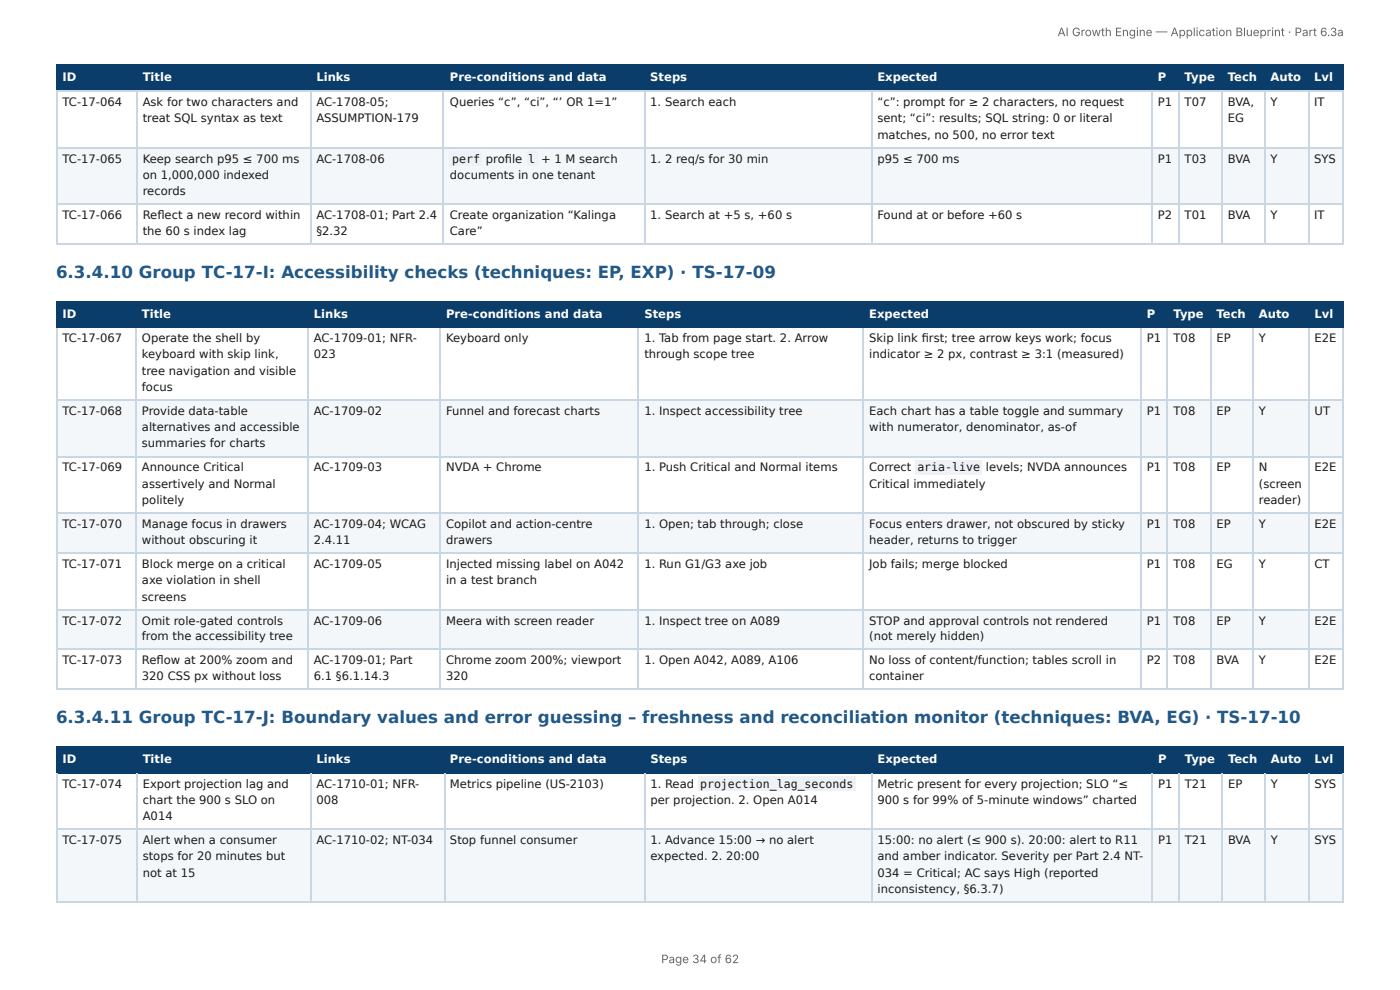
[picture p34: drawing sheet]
<svg xmlns="http://www.w3.org/2000/svg" width="297mm" height="210mm" viewBox="0 0 297 210" stroke-linecap="round" stroke-linejoin="round" font-family="sans-serif">
<defs><g id="words">
<g font-size="3.5" fill="#1f5a8c">
<text x="11.9" y="59">6.3.4.10 Group TC-17-I: Accessibility checks (techniques: EP, EXP) · TS-17-09</text>
<text x="11.9" y="153.6">6.3.4.11 Group TC-17-J: Boundary values and error guessing – freshness and reconciliation monitor (techniques: BVA, EG) · TS-17-10</text>
</g>
<g font-size="2.5" fill="#666">
<text x="224.6" y="7.7">AI Growth Engine — Application Blueprint · Part 6.3a</text>
<text x="140.4" y="204.5">Page 34 of 62</text>
</g>
<g font-size="2.5" fill="#fff">
<text x="13.3" y="17.2">ID</text>
<text x="30.3" y="17.2">Title</text>
<text x="67.2" y="17.2">Links</text>
<text x="95.6" y="17.2">Pre-conditions and data</text>
<text x="138.1" y="17.2">Steps</text>
<text x="186.3" y="17.2">Expected</text>
<text x="245.9" y="17.2">P</text>
<text x="251.6" y="17.2">Type</text>
<text x="260.8" y="17.2">Tech</text>
<text x="269.9" y="17.2">Auto</text>
<text x="279.1" y="17.2">Lvl</text>
<text x="13.3" y="67.5">ID</text>
<text x="30.1" y="67.5">Title</text>
<text x="66.7" y="67.5">Links</text>
<text x="94.7" y="67.5">Pre-conditions and data</text>
<text x="136.9" y="67.5">Steps</text>
<text x="184.6" y="67.5">Expected</text>
<text x="243.6" y="67.5">P</text>
<text x="249.3" y="67.5">Type</text>
<text x="258.4" y="67.5">Tech</text>
<text x="267.4" y="67.5">Auto</text>
<text x="279.2" y="67.5">Lvl</text>
<text x="13.3" y="161.9">ID</text>
<text x="30.3" y="161.9">Title</text>
<text x="67.2" y="161.9">Links</text>
<text x="95.6" y="161.9">Pre-conditions and data</text>
<text x="138.1" y="161.9">Steps</text>
<text x="186.4" y="161.9">Expected</text>
<text x="246" y="161.9">P</text>
<text x="251.7" y="161.9">Type</text>
<text x="260.8" y="161.9">Tech</text>
<text x="269.9" y="161.9">Auto</text>
<text x="279.2" y="161.9">Lvl</text>
</g>
<g font-size="2.5" fill="#1a1a1a">
<text x="13.3" y="22.5">TC-17-064</text>
<text x="30.3" y="22.5">Ask for two characters and</text>
<text x="67.2" y="22.5">AC-1708-05;</text>
<text x="95.6" y="22.5">Queries “c”, “ci”, “’ OR 1=1”</text>
<text x="138.1" y="22.5">1. Search each</text>
<text x="186.3" y="22.5">“c”: prompt for ≥ 2 characters, no request</text>
<text x="245.9" y="22.5">P1</text>
<text x="251.6" y="22.5">T07</text>
<text x="260.8" y="22.5">BVA,</text>
<text x="269.9" y="22.5">Y</text>
<text x="279.1" y="22.5">IT</text>
<text x="30.3" y="26">treat SQL syntax as text</text>
<text x="67.2" y="26">ASSUMPTION-179</text>
<text x="186.3" y="26">sent; “ci”: results; SQL string: 0 or literal</text>
<text x="186.3" y="29.5">matches, no 500, no error text</text>
<text x="260.8" y="26">EG</text>
<text x="13.3" y="34.5">TC-17-065</text>
<text x="30.3" y="34.5">Keep search p95 ≤ 700 ms</text>
<text x="67.2" y="34.5">AC-1708-06</text>
<text x="96" y="34.5">perf</text>
<text x="103.2" y="34.5">profi le</text>
<text x="112.2" y="34.5">l</text>
<text x="114.9" y="34.5">+ 1 M search</text>
<text x="138.1" y="34.5">1. 2 req/s for 30 min</text>
<text x="186.3" y="34.5">p95 ≤ 700 ms</text>
<text x="245.9" y="34.5">P1</text>
<text x="251.6" y="34.5">T03</text>
<text x="260.8" y="34.5">BVA</text>
<text x="269.9" y="34.5">Y</text>
<text x="279.1" y="34.5">SYS</text>
<text x="30.3" y="38">on 1,000,000 indexed</text>
<text x="30.3" y="41.5">records</text>
<text x="95.6" y="38">documents in one tenant</text>
<text x="13.3" y="46.5">TC-17-066</text>
<text x="30.3" y="46.5">Refl ect a new record within</text>
<text x="67.2" y="46.5">AC-1708-01; Part 2.4</text>
<text x="95.6" y="46.5">Create organization “Kalinga</text>
<text x="138.1" y="46.5">1. Search at +5 s, +60 s</text>
<text x="186.3" y="46.5">Found at or before +60 s</text>
<text x="245.9" y="46.5">P2</text>
<text x="251.6" y="46.5">T01</text>
<text x="260.8" y="46.5">BVA</text>
<text x="269.9" y="46.5">Y</text>
<text x="279.1" y="46.5">IT</text>
<text x="30.3" y="50">the 60 s index lag</text>
<text x="67.2" y="50">§2.32</text>
<text x="95.6" y="50">Care”</text>
<text x="13.3" y="72.6">TC-17-067</text>
<text x="30.1" y="72.6">Operate the shell by</text>
<text x="30.1" y="76.1">keyboard with skip link,</text>
<text x="66.7" y="72.6">AC-1709-01; NFR-</text>
<text x="66.7" y="76.1">023</text>
<text x="94.7" y="72.6">Keyboard only</text>
<text x="136.9" y="72.6">1. Tab from page start. 2. Arrow</text>
<text x="136.9" y="76.1">through scope tree</text>
<text x="184.6" y="72.6">Skip link fi rst; tree arrow keys work; focus</text>
<text x="184.6" y="76.1">indicator ≥ 2 px, contrast ≥ 3:1 (measured)</text>
<text x="243.6" y="72.6">P1</text>
<text x="249.3" y="72.6">T08</text>
<text x="258.4" y="72.6">EP</text>
<text x="267.4" y="72.6">Y</text>
<text x="279.2" y="72.6">E2E</text>
<text x="30.1" y="79.5">tree navigation and visible</text>
<text x="30.1" y="83">focus</text>
<text x="13.3" y="88.1">TC-17-068</text>
<text x="30.1" y="88.1">Provide data-table</text>
<text x="66.7" y="88.1">AC-1709-02</text>
<text x="94.7" y="88.1">Funnel and forecast charts</text>
<text x="136.9" y="88.1">1. Inspect accessibility tree</text>
<text x="184.6" y="88.1">Each chart has a table toggle and summary</text>
<text x="243.6" y="88.1">P1</text>
<text x="249.3" y="88.1">T08</text>
<text x="258.4" y="88.1">EP</text>
<text x="267.4" y="88.1">Y</text>
<text x="279.2" y="88.1">UT</text>
<text x="30.1" y="91.5">alternatives and accessible</text>
<text x="30.1" y="95">summaries for charts</text>
<text x="184.6" y="91.5">with numerator, denominator, as-of</text>
<text x="13.3" y="100.1">TC-17-069</text>
<text x="30.1" y="100.1">Announce Critical</text>
<text x="66.7" y="100.1">AC-1709-03</text>
<text x="94.7" y="100.1">NVDA + Chrome</text>
<text x="136.9" y="100.1">1. Push Critical and Normal items</text>
<text x="184.6" y="100.1">Correct</text>
<text x="194.8" y="100.1">aria-live</text>
<text x="209.4" y="100.1">levels; NVDA announces</text>
<text x="243.6" y="100.1">P1</text>
<text x="249.3" y="100.1">T08</text>
<text x="258.4" y="100.1">EP</text>
<text x="267.4" y="100.1">N</text>
<text x="279.2" y="100.1">E2E</text>
<text x="30.1" y="103.5">assertively and Normal</text>
<text x="30.1" y="107">politely</text>
<text x="184.6" y="103.5">Critical immediately</text>
<text x="267.4" y="103.5">(screen</text>
<text x="267.4" y="107">reader)</text>
<text x="13.3" y="112.1">TC-17-070</text>
<text x="30.1" y="112.1">Manage focus in drawers</text>
<text x="66.7" y="112.1">AC-1709-04; WCAG</text>
<text x="94.7" y="112.1">Copilot and action-centre</text>
<text x="136.9" y="112.1">1. Open; tab through; close</text>
<text x="184.6" y="112.1">Focus enters drawer, not obscured by sticky</text>
<text x="243.6" y="112.1">P1</text>
<text x="249.3" y="112.1">T08</text>
<text x="258.4" y="112.1">EP</text>
<text x="267.4" y="112.1">Y</text>
<text x="279.2" y="112.1">E2E</text>
<text x="30.1" y="115.5">without obscuring it</text>
<text x="66.7" y="115.5">2.4.11</text>
<text x="94.7" y="115.5">drawers</text>
<text x="184.6" y="115.5">header, returns to trigger</text>
<text x="13.3" y="120.6">TC-17-071</text>
<text x="30.1" y="120.6">Block merge on a critical</text>
<text x="30.1" y="124.1">axe violation in shell</text>
<text x="66.7" y="120.6">AC-1709-05</text>
<text x="94.7" y="120.6">Injected missing label on A042</text>
<text x="94.7" y="124.1">in a test branch</text>
<text x="136.9" y="120.6">1. Run G1/G3 axe job</text>
<text x="184.6" y="120.6">Job fails; merge blocked</text>
<text x="243.6" y="120.6">P1</text>
<text x="249.3" y="120.6">T08</text>
<text x="258.4" y="120.6">EG</text>
<text x="267.4" y="120.6">Y</text>
<text x="279.2" y="120.6">CT</text>
<text x="30.1" y="127.5">screens</text>
<text x="13.3" y="132.6">TC-17-072</text>
<text x="30.1" y="132.6">Omit role-gated controls</text>
<text x="30.1" y="135.9">from the accessibility tree</text>
<text x="66.7" y="132.6">AC-1709-06</text>
<text x="94.7" y="132.6">Meera with screen reader</text>
<text x="136.9" y="132.6">1. Inspect tree on A089</text>
<text x="184.6" y="132.6">STOP and approval controls not rendered</text>
<text x="184.6" y="135.9">(not merely hidden)</text>
<text x="243.6" y="132.6">P1</text>
<text x="249.3" y="132.6">T08</text>
<text x="258.4" y="132.6">EP</text>
<text x="267.4" y="132.6">Y</text>
<text x="279.2" y="132.6">E2E</text>
<text x="13.3" y="140.9">TC-17-073</text>
<text x="30.1" y="140.9">Refl ow at 200% zoom and</text>
<text x="66.7" y="140.9">AC-1709-01; Part</text>
<text x="94.7" y="140.9">Chrome zoom 200%; viewport</text>
<text x="136.9" y="140.9">1. Open A042, A089, A106</text>
<text x="184.6" y="140.9">No loss of content/function; tables scroll in</text>
<text x="243.6" y="140.9">P2</text>
<text x="249.3" y="140.9">T08</text>
<text x="258.4" y="140.9">BVA</text>
<text x="267.4" y="140.9">Y</text>
<text x="279.2" y="140.9">E2E</text>
<text x="30.1" y="144.4">320 CSS px without loss</text>
<text x="66.7" y="144.4">6.1 §6.1.14.3</text>
<text x="94.7" y="144.4">320</text>
<text x="184.6" y="144.4">container</text>
<text x="13.3" y="167.2">TC-17-074</text>
<text x="30.3" y="167.2">Export projection lag and</text>
<text x="67.2" y="167.2">AC-1710-01; NFR-</text>
<text x="95.6" y="167.2">Metrics pipeline (US-2103)</text>
<text x="138.1" y="167.2">1. Read</text>
<text x="148.7" y="167.2">projection_lag_seconds</text>
<text x="186.4" y="167.2">Metric present for every projection; SLO “≤</text>
<text x="246" y="167.2">P1</text>
<text x="251.7" y="167.2">T21</text>
<text x="260.8" y="167.2">EP</text>
<text x="269.9" y="167.2">Y</text>
<text x="279.2" y="167.2">SYS</text>
<text x="30.3" y="170.7">chart the 900 s SLO on</text>
<text x="67.2" y="170.7">008</text>
<text x="138.1" y="170.7">per projection. 2. Open A014</text>
<text x="186.4" y="170.7">900 s for 99% of 5-minute windows” charted</text>
<text x="13.3" y="179.3">TC-17-075</text>
<text x="30.3" y="174.2">A014</text>
<text x="30.3" y="179.3">Alert when a consumer</text>
<text x="67.2" y="179.3">AC-1710-02; NT-034</text>
<text x="95.6" y="179.3">Stop funnel consumer</text>
<text x="138.1" y="179.3">1. Advance 15:00 → no alert</text>
<text x="186.4" y="179.3">15:00: no alert (≤ 900 s). 20:00: alert to R11</text>
<text x="246" y="179.3">P1</text>
<text x="251.7" y="179.3">T21</text>
<text x="260.8" y="179.3">BVA</text>
<text x="269.9" y="179.3">Y</text>
<text x="279.2" y="179.3">SYS</text>
<text x="30.3" y="182.7">stops for 20 minutes but</text>
<text x="138.1" y="182.7">expected. 2. 20:00</text>
<text x="186.4" y="182.7">and amber indicator. Severity per Part 2.4 NT-</text>
<text x="30.3" y="186.2">not at 15</text>
<text x="186.4" y="186.2">034 = Critical; AC says High (reported</text>
<text x="186.4" y="189.6">inconsistency, §6.3.7)</text>
</g>
</g></defs>
<g fill="#0b3d6b">
<path d="M12.1 14h16.9v5.3h-16.9z"/>
<path d="M29 14h36.9v5.3h-36.9z"/>
<path d="M65.9 14h28.4v5.3h-28.4z"/>
<path d="M94.3 14h42.5v5.3h-42.5z"/>
<path d="M136.8 14h48.2v5.3h-48.2z"/>
<path d="M185 14h59.6v5.3h-59.6z"/>
<path d="M244.6 14h5.7v5.3h-5.7z"/>
<path d="M250.3 14h9.3v5.3h-9.3z"/>
<path d="M259.6 14h9v5.3h-9z"/>
<path d="M268.6 14h9.2v5.3h-9.2z"/>
<path d="M277.8 14h7.6v5.3h-7.6z"/>
</g>
<g fill="#f4f7fa">
<path d="M12.1 31.3h16.9v12h-16.9z"/>
<path d="M29 31.3h36.9v12h-36.9z"/>
<path d="M65.9 31.3h28.4v12h-28.4z"/>
<path d="M94.3 31.3h42.5v12h-42.5z"/>
<path d="M136.8 31.3h48.2v12h-48.2z"/>
<path d="M185 31.3h59.6v12h-59.6z"/>
<path d="M244.6 31.3h5.7v12h-5.7z"/>
<path d="M250.3 31.3h9.3v12h-9.3z"/>
<path d="M259.6 31.3h9v12h-9z"/>
<path d="M268.6 31.3h9.2v12h-9.2z"/>
<path d="M277.8 31.3h7.6v12h-7.6z"/>
</g>
<g fill="none" stroke="#0b3d6b" stroke-width=".23">
<path d="M11.9 13.9h273.5M11.9 19.4h273.5M12 13.8v5.7M29.1 13.8v5.7M66 13.8v5.7M94.2 13.8v5.7M136.9 13.8v5.7M185.1 13.8v5.7M244.7 13.8v5.7M250.5 13.8v5.7M259.5 13.8v5.7M268.7 13.8v5.7"/>
<path d="M277.9 13.8v5.7"/>
</g>
<path d="M285.3 13.8v5.7" fill="none" stroke="#0b3d6b" stroke-width=".21"/>
<g fill="none" stroke="#c9d6e3" stroke-width=".23">
<path d="M11.9 19.4h273.5M12 19.5v32.3M29.1 19.5v32.3M66 19.5v32.3M94.2 19.5v32.3M136.9 19.5v32.3M185.1 19.5v32.3M244.7 19.5v32.3M250.5 19.5v32.3M259.5 19.5v32.3M268.7 19.5v32.3M277.9 19.5v32.3"/>
<path d="M11.9 31.4h273.5M11.9 43.4h273.5M11.9 51.7h273.5"/>
</g>
<path d="M285.3 19.5v32.3" fill="none" stroke="#c9d6e3" stroke-width=".21"/>
<g fill="#0b3d6b">
<path d="M12.1 64.1h16.9v5.5h-16.9z"/>
<path d="M29 64.1h36.5v5.5h-36.5z"/>
<path d="M65.5 64.1h27.9v5.5h-27.9z"/>
<path d="M93.4 64.1h42.2v5.5h-42.2z"/>
<path d="M135.6 64.1h47.8v5.5h-47.8z"/>
<path d="M183.4 64.1h58.9v5.5h-58.9z"/>
<path d="M242.3 64.1h5.7v5.5h-5.7z"/>
<path d="M248 64.1h9v5.5h-9z"/>
<path d="M257 64.1h9v5.5h-9z"/>
<path d="M266 64.1h12v5.5h-12z"/>
<path d="M278 64.1h7.4v5.5h-7.4z"/>
</g>
<g fill="#f4f7fa">
<path d="M12.1 85.1h16.9v12h-16.9z"/>
<path d="M29 85.1h36.5v12h-36.5z"/>
<path d="M65.5 85.1h27.9v12h-27.9z"/>
<path d="M93.4 85.1h42.2v12h-42.2z"/>
<path d="M135.6 85.1h47.8v12h-47.8z"/>
<path d="M183.4 85.1h58.9v12h-58.9z"/>
<path d="M242.3 85.1h5.7v12h-5.7z"/>
<path d="M248 85.1h9v12h-9z"/>
<path d="M257 85.1h9v12h-9z"/>
<path d="M266 85.1h12v12h-12z"/>
<path d="M278 85.1h7.4v12h-7.4z"/>
<path d="M12.1 108.9h16.9v8.5h-16.9z"/>
<path d="M29 108.9h36.5v8.5h-36.5z"/>
<path d="M65.5 108.9h27.9v8.5h-27.9z"/>
<path d="M93.4 108.9h42.2v8.5h-42.2z"/>
<path d="M135.6 108.9h47.8v8.5h-47.8z"/>
<path d="M183.4 108.9h58.9v8.5h-58.9z"/>
<path d="M242.3 108.9h5.7v8.5h-5.7z"/>
<path d="M248 108.9h9v8.5h-9z"/>
<path d="M257 108.9h9v8.5h-9z"/>
<path d="M266 108.9h12v8.5h-12z"/>
<path d="M278 108.9h7.4v8.5h-7.4z"/>
<path d="M12.1 129.4h16.9v8.5h-16.9z"/>
<path d="M29 129.4h36.5v8.5h-36.5z"/>
<path d="M65.5 129.4h27.9v8.5h-27.9z"/>
<path d="M93.4 129.4h42.2v8.5h-42.2z"/>
<path d="M135.6 129.4h47.8v8.5h-47.8z"/>
<path d="M183.4 129.4h58.9v8.5h-58.9z"/>
<path d="M242.3 129.4h5.7v8.5h-5.7z"/>
<path d="M248 129.4h9v8.5h-9z"/>
<path d="M257 129.4h9v8.5h-9z"/>
<path d="M266 129.4h12v8.5h-12z"/>
<path d="M278 129.4h7.4v8.5h-7.4z"/>
</g>
<g fill="none" stroke="#0b3d6b" stroke-width=".23">
<path d="M11.9 64.2h273.5M11.9 69.5h273.5M12 64.1v5.5M28.9 64.1v5.5M65.3 64.1v5.5M93.5 64.1v5.5M135.5 64.1v5.5M183.3 64.1v5.5M242.4 64.1v5.5M247.9 64.1v5.5M257.1 64.1v5.5M266.1 64.1v5.5"/>
<path d="M277.9 64.1v5.5"/>
</g>
<path d="M285.3 64.1v5.5" fill="none" stroke="#0b3d6b" stroke-width=".21"/>
<g fill="none" stroke="#c9d6e3" stroke-width=".23">
<path d="M12 69.6v76.9M28.9 69.6v76.9M65.3 69.6v76.9M93.5 69.6v76.9M135.5 69.6v76.9M183.3 69.6v76.9M242.4 69.6v76.9M247.9 69.6v76.9M257.1 69.6v76.9M266.1 69.6v76.9M277.9 69.6v76.9M11.9 85h273.5"/>
<path d="M11.9 97h273.5M11.9 109h273.5M11.9 117.5h273.5M11.9 129.5h273.5M11.9 137.8h273.5M11.9 146.4h273.5"/>
</g>
<path d="M285.3 69.6v76.9" fill="none" stroke="#c9d6e3" stroke-width=".21"/>
<g fill="#0b3d6b">
<path d="M12.1 158.7h16.9v5.5h-16.9z"/>
<path d="M29 158.7h36.9v5.5h-36.9z"/>
<path d="M65.9 158.7h28.4v5.5h-28.4z"/>
<path d="M94.3 158.7h42.5v5.5h-42.5z"/>
<path d="M136.8 158.7h48.2v5.5h-48.2z"/>
<path d="M185 158.7h59.8v5.5h-59.8z"/>
<path d="M244.8 158.7h5.5v5.5h-5.5z"/>
<path d="M250.3 158.7h9.3v5.5h-9.3z"/>
<path d="M259.6 158.7h9v5.5h-9z"/>
<path d="M268.6 158.7h9.2v5.5h-9.2z"/>
<path d="M277.8 158.7h7.6v5.5h-7.6z"/>
</g>
<g fill="#f4f7fa">
<path d="M12.1 176.3h16.9v15.2h-16.9z"/>
<path d="M29 176.3h36.9v15.2h-36.9z"/>
<path d="M65.9 176.3h28.4v15.2h-28.4z"/>
<path d="M94.3 176.3h42.5v15.2h-42.5z"/>
<path d="M136.8 176.3h48.2v15.2h-48.2z"/>
<path d="M185 176.3h59.8v15.2h-59.8z"/>
<path d="M244.8 176.3h5.5v15.2h-5.5z"/>
<path d="M250.3 176.3h9.3v15.2h-9.3z"/>
<path d="M259.6 176.3h9v15.2h-9z"/>
<path d="M268.6 176.3h9.2v15.2h-9.2z"/>
<path d="M277.8 176.3h7.6v15.2h-7.6z"/>
</g>
<g fill="none" stroke="#0b3d6b" stroke-width=".23">
<path d="M11.9 158.6h273.5M12 158.5v5.7M29.1 158.5v5.7M66 158.5v5.7M94.4 158.5v5.7M136.9 158.5v5.7M185.1 158.5v5.7M244.7 158.5v5.7M250.5 158.5v5.7M259.5 158.5v5.7M268.7 158.5v5.7M277.9 158.5v5.7"/>
<path d="M11.9 164.1h273.5"/>
</g>
<path d="M285.3 158.5v5.7" fill="none" stroke="#0b3d6b" stroke-width=".21"/>
<g fill="none" stroke="#c9d6e3" stroke-width=".23">
<path d="M11.9 176.1h273.5M12 164.2v27.3M29.1 164.2v27.3M66 164.2v27.3M94.4 164.2v27.3M136.9 164.2v27.3M185.1 164.2v27.3M244.7 164.2v27.3M250.5 164.2v27.3M259.5 164.2v27.3M268.7 164.2v27.3M277.9 164.2v27.3"/>
<path d="M11.9 191.6h273.5"/>
</g>
<path d="M285.3 164.2v27.3" fill="none" stroke="#c9d6e3" stroke-width=".21"/>
<g fill="#eef2f6">
<path d="M95.5 32.2h6.9v3h-6.9z"/>
<path d="M111.8 32.2h2.4v3h-2.4z"/>
<path d="M194.5 97.8h14.1v3h-14.1z"/>
<path d="M148.3 164.9h33.5v3h-33.5z"/>
</g>
<use href="#words"/>
</svg>
